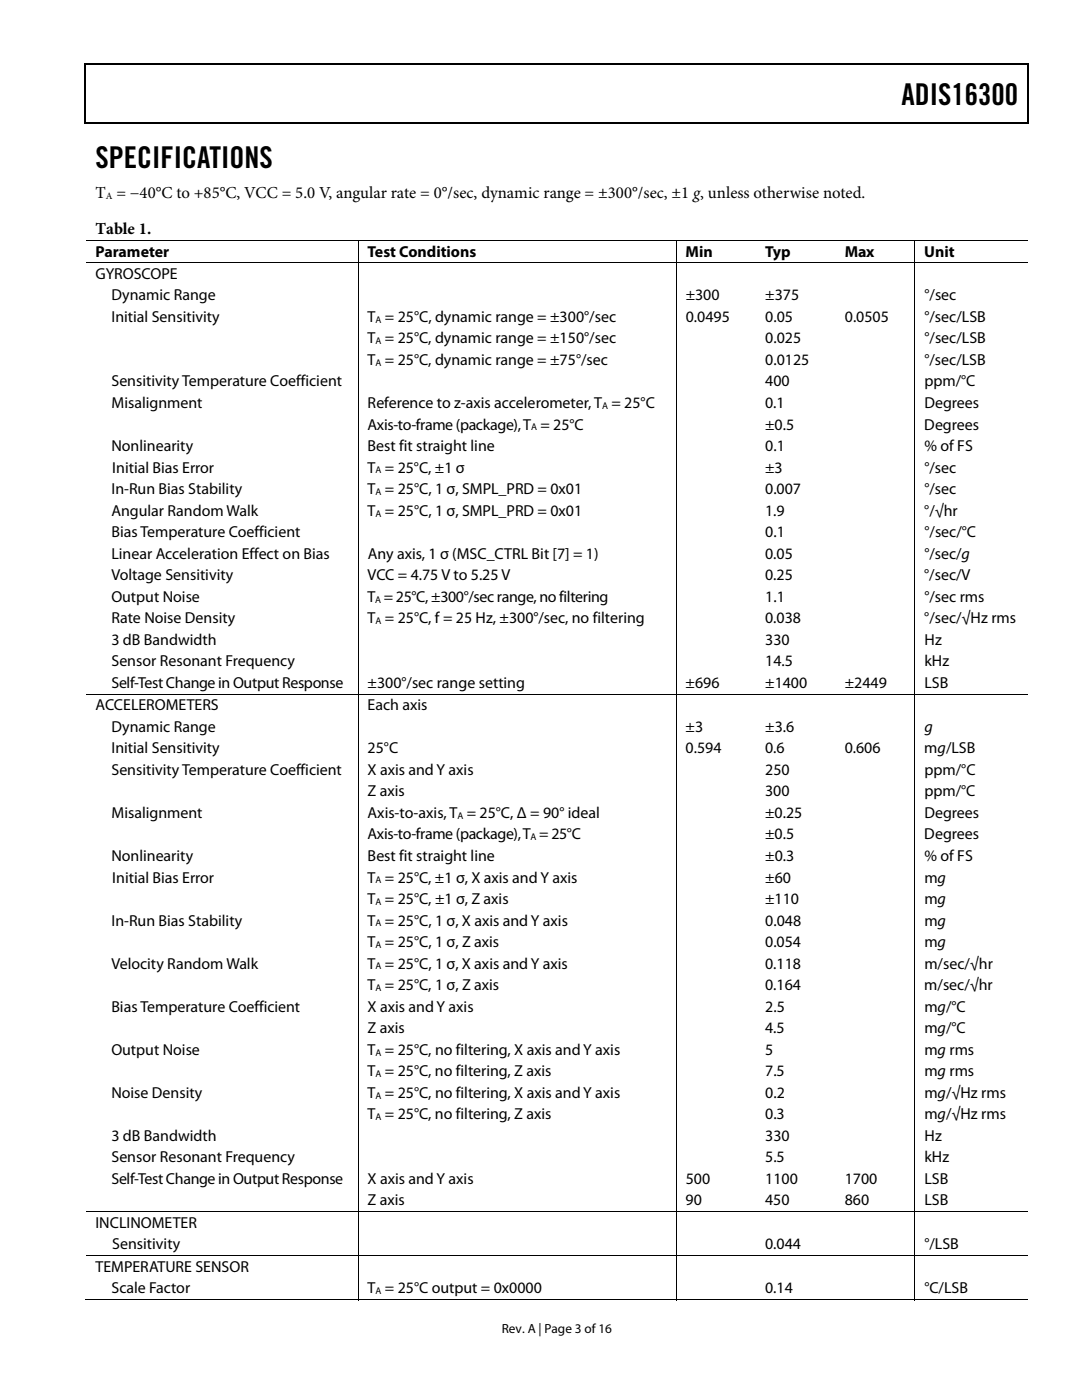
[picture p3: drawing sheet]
<svg xmlns="http://www.w3.org/2000/svg" width="216mm" height="279mm" viewBox="0 0 216 279" stroke-linecap="round" stroke-linejoin="round" font-family="sans-serif">
<defs><g id="words">
<g font-size="6">
<text x="179.9" y="21">ADIS16300</text>
<text x="19" y="33.6">SPECIFICATIONS</text>
</g>
<g font-size="3.3">
<text x="19" y="39.5">T = −40°C to +85°C, VCC = 5.0 V, angular rate = 0°/sec, dynamic range = ±300°/sec, ±1 g, unless otherwise noted.</text>
<text x="19" y="46.6">Table 1.</text>
</g>
<g font-size="3.2">
<text x="19" y="51.2">Parameter</text>
<text x="73.3" y="51.2">Test Conditions</text>
<text x="136.8" y="51.2">Min</text>
<text x="152.7" y="51.2">Typ</text>
<text x="168.5" y="51.2">Max</text>
<text x="184.4" y="51.2">Unit</text>
<text x="19" y="55.7">GYROSCOPE</text>
<text x="22.2" y="60">Dynamic Range</text>
<text x="136.8" y="60">±300</text>
<text x="152.7" y="60">±375</text>
<text x="184.5" y="60">°/sec</text>
<text x="22.2" y="64.3">Initial Sensitivity</text>
<text x="73.3" y="64.3">T = 25°C, dynamic range = ±300°/sec</text>
<text x="136.8" y="64.3">0.0495</text>
<text x="152.7" y="64.3">0.05</text>
<text x="168.6" y="64.3">0.0505</text>
<text x="184.5" y="64.3">°/sec/LSB</text>
<text x="73.3" y="68.5">T = 25°C, dynamic range = ±150°/sec</text>
<text x="152.7" y="68.5">0.025</text>
<text x="184.5" y="68.5">°/sec/LSB</text>
<text x="22.2" y="77.1">Sensitivity Temperature Coefficient</text>
<text x="73.3" y="72.8">T = 25°C, dynamic range = ±75°/sec</text>
<text x="152.7" y="77.1">400</text>
<text x="152.7" y="72.8">0.0125</text>
<text x="184.5" y="77.1">ppm/°C</text>
<text x="184.5" y="72.8">°/sec/LSB</text>
<text x="22.2" y="81.4">Misalignment</text>
<text x="73.4" y="81.4">Reference to z-axis accelerometer, T = 25°C</text>
<text x="152.7" y="81.4">0.1</text>
<text x="184.4" y="81.4">Degrees</text>
<text x="73.3" y="85.7">Axis-to-frame(package),T = 25°C</text>
<text x="152.7" y="85.7">±0.5</text>
<text x="184.4" y="85.7">Degrees</text>
<text x="22.2" y="90">Nonlinearity</text>
<text x="22.4" y="94.3">Initial Bias Error</text>
<text x="73.3" y="94.3">T = 25°C, ±1 σ</text>
<text x="73.4" y="90">Best fit straight line</text>
<text x="152.7" y="94.3">±3</text>
<text x="152.7" y="90">0.1</text>
<text x="184.4" y="94.3">°/sec</text>
<text x="184.5" y="90">% of FS</text>
<text x="22.2" y="98.6">In-Run Bias Stability</text>
<text x="73.4" y="98.6">T = 25°C, 1 σ, SMPL_PRD = 0x01</text>
<text x="152.7" y="98.6">0.007</text>
<text x="184.5" y="98.6">°/sec</text>
<text x="22.2" y="102.9">Angular Random Walk</text>
<text x="22.2" y="107.2">Bias Temperature Coefficient</text>
<text x="73.3" y="102.9">T = 25°C, 1 σ, SMPL_PRD = 0x01</text>
<text x="152.7" y="102.9">1.9</text>
<text x="152.7" y="107.2">0.1</text>
<text x="184.4" y="102.9">°/√hr</text>
<text x="184.5" y="107.2">°/sec/°C</text>
<text x="22.2" y="111.5">Linear Acceleration Effect on Bias</text>
<text x="73.4" y="111.5">Any axis, 1 σ (MSC_CTRL Bit [7] = 1)</text>
<text x="152.7" y="111.5">0.05</text>
<text x="184.5" y="111.5">°/sec/g</text>
<text x="22.2" y="115.8">Voltage Sensitivity</text>
<text x="73.3" y="115.8">VCC = 4.75 V to 5.25 V</text>
<text x="152.7" y="115.8">0.25</text>
<text x="184.4" y="115.8">°/sec/V</text>
<text x="22.2" y="120.1">Output Noise</text>
<text x="22.2" y="124.4">Rate Noise Density</text>
<text x="73.3" y="120.1">T = 25°C, ±300°/sec range, no filtering</text>
<text x="73.3" y="124.4">T = 25°C, f = 25 Hz, ±300°/sec, no filtering</text>
<text x="152.7" y="124.4">0.038</text>
<text x="152.7" y="120.1">1.1</text>
<text x="184.4" y="124.4">°/sec/√Hz rms</text>
<text x="184.5" y="120.1">°/sec rms</text>
<text x="22.2" y="128.7">3 dB Bandwidth</text>
<text x="152.7" y="128.7">330</text>
<text x="184.5" y="128.7">Hz</text>
<text x="22.2" y="133">Sensor Resonant Frequency</text>
<text x="22.2" y="137.3">Self-Test Change in Output Response</text>
<text x="73.3" y="137.3">±300°/sec range setting</text>
<text x="136.8" y="137.3">±696</text>
<text x="152.7" y="137.3">±1400</text>
<text x="152.7" y="133">14.5</text>
<text x="168.6" y="137.3">±2449</text>
<text x="184.5" y="137.3">LSB</text>
<text x="184.5" y="133">kHz</text>
<text x="19" y="141.8">ACCELEROMETERS</text>
<text x="73.3" y="141.8">Each axis</text>
<text x="22.2" y="146.1">Dynamic Range</text>
<text x="136.8" y="146.1">±3</text>
<text x="152.7" y="146.1">±3.6</text>
<text x="184.4" y="146">g</text>
<text x="22.2" y="150.3">Initial Sensitivity</text>
<text x="22.2" y="154.6">Sensitivity Temperature Coefficient</text>
<text x="73.3" y="154.6">X axis and Y axis</text>
<text x="73.4" y="150.3">25°C</text>
<text x="136.8" y="150.3">0.594</text>
<text x="152.7" y="150.3">0.6</text>
<text x="152.7" y="154.6">250</text>
<text x="168.5" y="150.3">0.606</text>
<text x="184.4" y="150.3">mg/LSB</text>
<text x="184.5" y="154.6">ppm/°C</text>
<text x="73.3" y="158.9">Z axis</text>
<text x="152.7" y="158.9">300</text>
<text x="184.5" y="158.9">ppm/°C</text>
<text x="22.2" y="163.2">Misalignment</text>
<text x="73.3" y="167.5">Axis-to-frame(package),T = 25°C</text>
<text x="73.4" y="163.2">Axis-to-axis, T = 25°C, Δ = 90° ideal</text>
<text x="152.7" y="167.5">±0.5</text>
<text x="152.7" y="163.2">±0.25</text>
<text x="184.4" y="167.5">Degrees</text>
<text x="184.5" y="163.2">Degrees</text>
<text x="22.2" y="171.8">Nonlinearity</text>
<text x="73.4" y="171.8">Best fit straight line</text>
<text x="152.7" y="171.8">±0.3</text>
<text x="184.5" y="171.8">% of FS</text>
<text x="22.4" y="176.1">Initial Bias Error</text>
<text x="73.3" y="176.1">T = 25°C, ±1 σ, X axis and Y axis</text>
<text x="152.7" y="176.1">±60</text>
<text x="184.5" y="176.1">mg</text>
<text x="22.2" y="184.7">In-Run Bias Stability</text>
<text x="73.3" y="180.4">T = 25°C, ±1 σ, Z axis</text>
<text x="73.4" y="184.7">T = 25°C, 1 σ, X axis and Y axis</text>
<text x="152.7" y="180.4">±110</text>
<text x="152.7" y="184.7">0.048</text>
<text x="184.5" y="180.4">mg</text>
<text x="184.5" y="184.7">mg</text>
<text x="73.3" y="189">T = 25°C, 1 σ, Z axis</text>
<text x="152.7" y="189">0.054</text>
<text x="184.5" y="189">mg</text>
<text x="22.2" y="193.3">Velocity Random Walk</text>
<text x="73.3" y="197.6">T = 25°C, 1 σ, Z axis</text>
<text x="73.3" y="193.3">T = 25°C, 1 σ, X axis and Y axis</text>
<text x="152.7" y="197.6">0.164</text>
<text x="152.7" y="193.3">0.118</text>
<text x="184.4" y="197.6">m/sec/√hr</text>
<text x="184.4" y="193.3">m/sec/√hr</text>
<text x="22.2" y="201.9">Bias Temperature Coefficient</text>
<text x="73.4" y="201.9">X axis and Y axis</text>
<text x="152.7" y="201.9">2.5</text>
<text x="184.5" y="201.9">mg/°C</text>
<text x="73.3" y="206.2">Z axis</text>
<text x="152.7" y="206.2">4.5</text>
<text x="184.4" y="206.2">mg/°C</text>
<text x="22.2" y="210.5">Output Noise</text>
<text x="73.3" y="214.8">T = 25°C, no filtering, Z axis</text>
<text x="73.3" y="210.5">T = 25°C, no filtering, X axis and Y axis</text>
<text x="152.7" y="214.8">7.5</text>
<text x="152.7" y="210.5">5</text>
<text x="184.5" y="214.8">mg rms</text>
<text x="184.5" y="210.5">mg rms</text>
<text x="22.2" y="219.1">Noise Density</text>
<text x="73.3" y="219.1">T = 25°C, no filtering, X axis and Y axis</text>
<text x="152.7" y="219.1">0.2</text>
<text x="184.5" y="219.1">mg/√Hz rms</text>
<text x="22.2" y="227.7">3 dB Bandwidth</text>
<text x="73.3" y="223.4">T = 25°C, no filtering, Z axis</text>
<text x="152.7" y="227.7">330</text>
<text x="152.7" y="223.4">0.3</text>
<text x="184.5" y="227.7">Hz</text>
<text x="184.5" y="223.4">mg/√Hz rms</text>
<text x="22.2" y="232">Sensor Resonant Frequency</text>
<text x="152.7" y="232">5.5</text>
<text x="184.5" y="232">kHz</text>
<text x="22.2" y="236.3">Self-Test Change in Output Response</text>
<text x="73.3" y="236.3">X axis and Y axis</text>
<text x="136.8" y="236.3">500</text>
<text x="152.7" y="236.3">1100</text>
<text x="168.6" y="236.3">1700</text>
<text x="184.5" y="236.3">LSB</text>
<text x="19" y="245">INCLINOMETER</text>
<text x="73.3" y="240.6">Z axis</text>
<text x="136.8" y="240.6">90</text>
<text x="152.7" y="240.6">450</text>
<text x="168.5" y="240.6">860</text>
<text x="184.4" y="240.6">LSB</text>
<text x="22.4" y="249.3">Sensitivity</text>
<text x="152.7" y="249.3">0.044</text>
<text x="184.4" y="249.3">°/LSB</text>
<text x="19" y="253.8">TEMPERATURE SENSOR</text>
<text x="22.2" y="258.1">Scale Factor</text>
<text x="73.4" y="258.1">T = 25°C output = 0x0000</text>
<text x="152.7" y="258.1">0.14</text>
<text x="184.4" y="258.1">°C/LSB</text>
</g>
<text font-size="2.6" x="100.1" y="266">Rev. A | Page 3 of 16</text>
<g font-size="1.9">
<text x="21.1" y="39.7">A</text>
<text x="74.9" y="64.4">A</text>
<text x="74.9" y="68.7">A</text>
<text x="74.9" y="73">A</text>
<text x="120.1" y="81.6">A</text>
<text x="106" y="85.9">A</text>
<text x="74.9" y="94.5">A</text>
<text x="74.9" y="98.8">A</text>
<text x="74.9" y="103.1">A</text>
<text x="74.9" y="120.3">A</text>
<text x="74.9" y="124.6">A</text>
<text x="91.3" y="163.4">A</text>
<text x="105.9" y="167.7">A</text>
<text x="74.9" y="176.3">A</text>
<text x="74.9" y="180.6">A</text>
<text x="74.9" y="184.9">A</text>
<text x="74.9" y="189.2">A</text>
<text x="74.9" y="193.5">A</text>
<text x="74.9" y="197.8">A</text>
<text x="74.9" y="210.7">A</text>
<text x="74.9" y="215">A</text>
<text x="74.9" y="219.3">A</text>
<text x="74.9" y="223.6">A</text>
<text x="74.9" y="258.3">A</text>
</g>
</g></defs>
<path d="M16.9 12.7h.2v1h-.2zM205.1 12.7h.2v1h-.2zM205.1 12.7h.2v.3h-.2zM82.3 24.4h.2v.3h-.2zM205.1 24.4h.2v.3h-.2z" fill="#000"/>
<path d="M16.9 12.8h188.2M17 13.7v11M205.2 13.7v11M205.1 24.5h-188.2" fill="none" stroke="#000" stroke-width=".25"/>
<g fill="none" stroke="#000" stroke-width=".2">
<path d="M17.1 47.9h188M17.1 52.5h188M71.4 48v4.4M71.4 52.5v86M134.9 48v4.4M134.9 52.5v86M182.5 48v4.4M182.5 52.5v86M17.1 138.6h188M71.4 138.6v103.2M134.9 138.6v103.2M182.5 138.6v103.2"/>
<path d="M16.9 259.4h54.5M17.1 241.9h188M17.1 250.6h188M71.4 241.9v8.6M71.4 250.7v8.8M71.5 259.4h63.3M134.9 241.9v8.6M134.9 250.7v8.8M135 259.4h47.5M182.5 241.9v8.6M182.5 250.7v8.8M182.6 259.4h22.5"/>
</g>
<use href="#words"/>
</svg>
